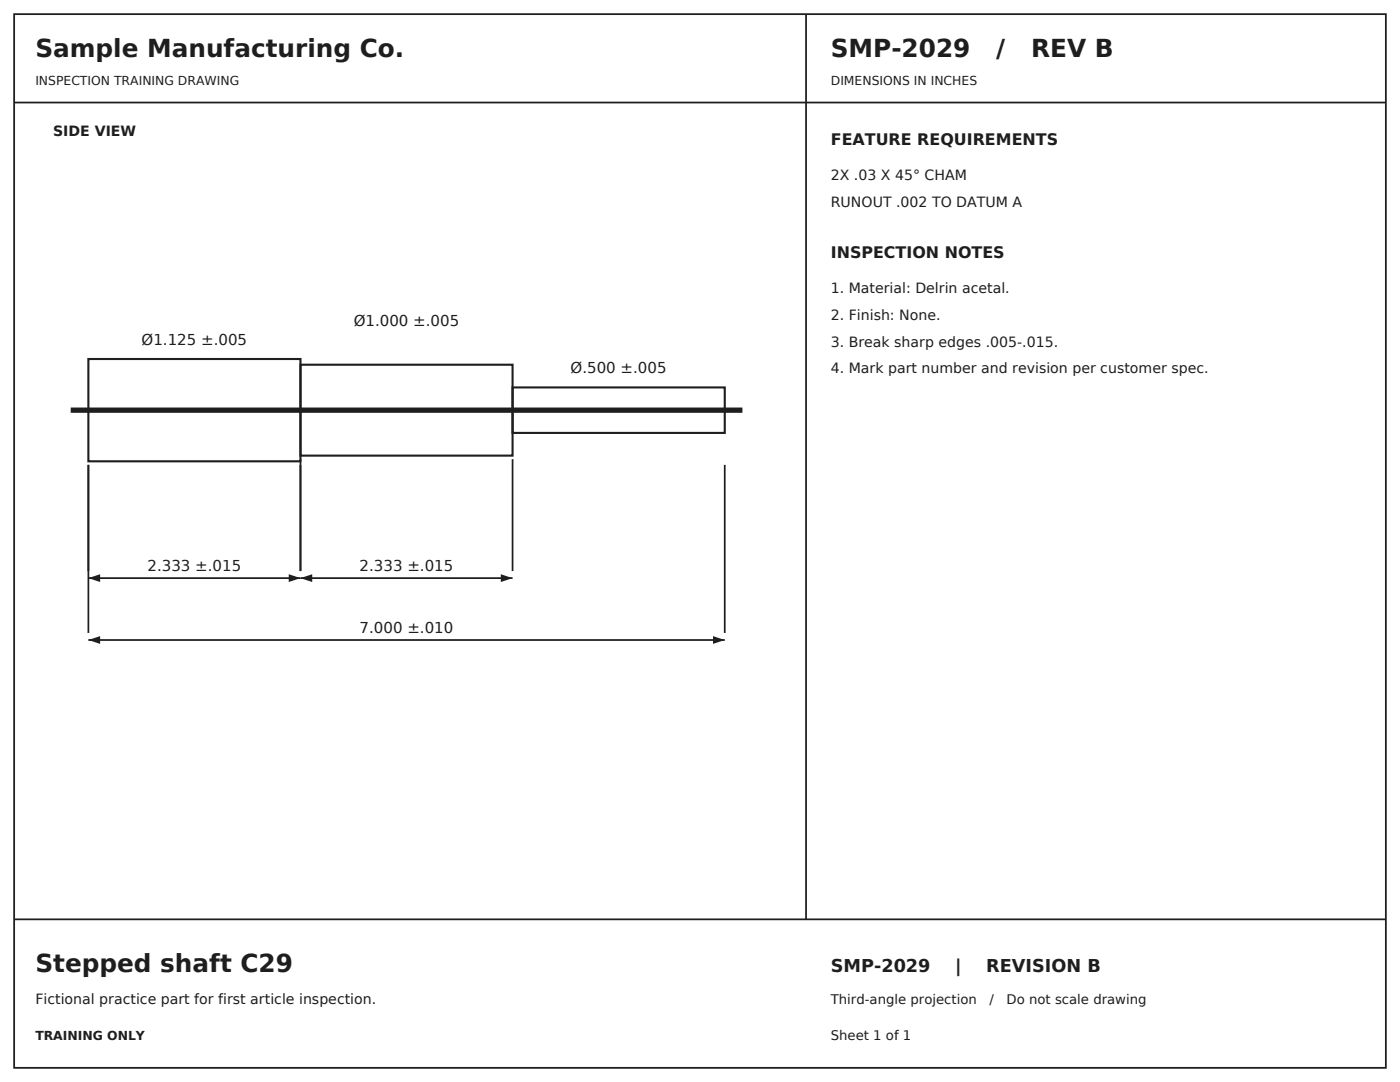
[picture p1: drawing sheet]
<svg xmlns="http://www.w3.org/2000/svg" width="279mm" height="216mm" viewBox="0 0 279 216" stroke-linecap="round" stroke-linejoin="round" font-family="sans-serif">
<defs><g id="words">
<g font-size="4.9" fill="#1a1f24">
<text x="7.1" y="11.3">Sample Manufacturing Co.</text>
<text x="165.8" y="11.3">SMP-2029</text>
<text x="198.8" y="11.3">/</text>
<text x="205.8" y="11.3">REV B</text>
<text x="7.1" y="194">Stepped shaft C29</text>
</g>
<g font-size="3.5" fill="#1a1f24">
<text x="165.8" y="194">SMP-2029</text>
<text x="190.6" y="194">|</text>
<text x="196.8" y="194">REVISION B</text>
</g>
<g font-size="3.2" fill="#1a1f24">
<text x="165.8" y="28.9">FEATURE REQUIREMENTS</text>
<text x="165.8" y="51.5">INSPECTION NOTES</text>
</g>
<g font-size="3" fill="#1a1f24">
<text x="70.6" y="65">Ø1.000 ±.005</text>
<text x="28.3" y="68.8">Ø1.125 ±.005</text>
<text x="113.9" y="74.5">Ø.500 ±.005</text>
<text x="29.4" y="113.9">2.333 ±.015</text>
<text x="71.8" y="113.9">2.333 ±.015</text>
<text x="71.8" y="126.3">7.000 ±.010</text>
</g>
<g font-size="2.8" fill="#1a1f24">
<text x="10.6" y="27.2">SIDE VIEW</text>
<text x="165.8" y="36">2X .03 X 45° CHAM</text>
<text x="165.8" y="41.3">RUNOUT .002 TO DATUM A</text>
<text x="165.8" y="58.6">1. Material: Delrin acetal.</text>
<text x="165.8" y="63.9">2. Finish: None.</text>
<text x="165.8" y="69.1">3. Break sharp edges .005-.015.</text>
<text x="165.8" y="74.4">4. Mark part number and revision per customer spec.</text>
<text x="7.1" y="200.4">Fictional practice part for first article inspection.</text>
</g>
<g font-size="2.6" fill="#1a1f24">
<text x="165.8" y="200.4">Third-angle projection</text>
<text x="197.5" y="200.4">/</text>
<text x="200.9" y="200.4">Do not scale drawing</text>
<text x="165.8" y="207.4">Sheet 1 of 1</text>
</g>
<g font-size="2.5" fill="#1a1f24">
<text x="7.1" y="16.9">INSPECTION TRAINING DRAWING</text>
<text x="165.8" y="16.9">DIMENSIONS IN INCHES</text>
<text x="7.1" y="207.4">TRAINING ONLY</text>
</g>
</g></defs>
<path d="M2.8 2.8h273.8v210.3h-273.8zM160.9 2.8v180.6M2.8 20.5h273.8M17.6 92.8v21.1zM60 92.8v21.1zM17.6 115.4h42.4zM2.8 183.4h273.8" fill="none" stroke="#1a1f24" stroke-width=".35"/>
<path d="M14.1 81.8h134.1z" fill="none" stroke="#1a1f24" stroke-width="1.1" stroke-linecap="butt"/>
<path d="M17.6 71.6h42.4v20.4h-42.4z" fill="none" stroke="#1a1f24" stroke-width=".42"/>
<g fill="#1a1f24">
<path d="M17.6 115.4l2.4-.8v1.5z"/>
<path d="M57.6 114.6l2.4 .8-2.4 .7z"/>
</g>
<path d="M60 72.8h42.3v18.1h-42.3z" fill="none" stroke="#1a1f24" stroke-width=".42"/>
<path d="M60 91.6v22.3zM102.3 91.6v22.3zM60 115.4h42.3z" fill="none" stroke="#1a1f24" stroke-width=".35"/>
<g fill="#1a1f24">
<path d="M60 115.4l2.3-.8v1.5z"/>
<path d="M99.9 114.6l2.4 .8-2.4 .7z"/>
</g>
<path d="M102.3 77.3h42.3v9.1h-42.3z" fill="none" stroke="#1a1f24" stroke-width=".42"/>
<path d="M17.6 92.8v33.5zM144.6 92.8v33.5zM17.6 127.7h127z" fill="none" stroke="#1a1f24" stroke-width=".35"/>
<g fill="#1a1f24">
<path d="M17.6 127.7l2.4-.8v1.6z"/>
<path d="M142.3 126.9l2.3 .8-2.3 .8z"/>
</g>
<use href="#words"/>
</svg>
